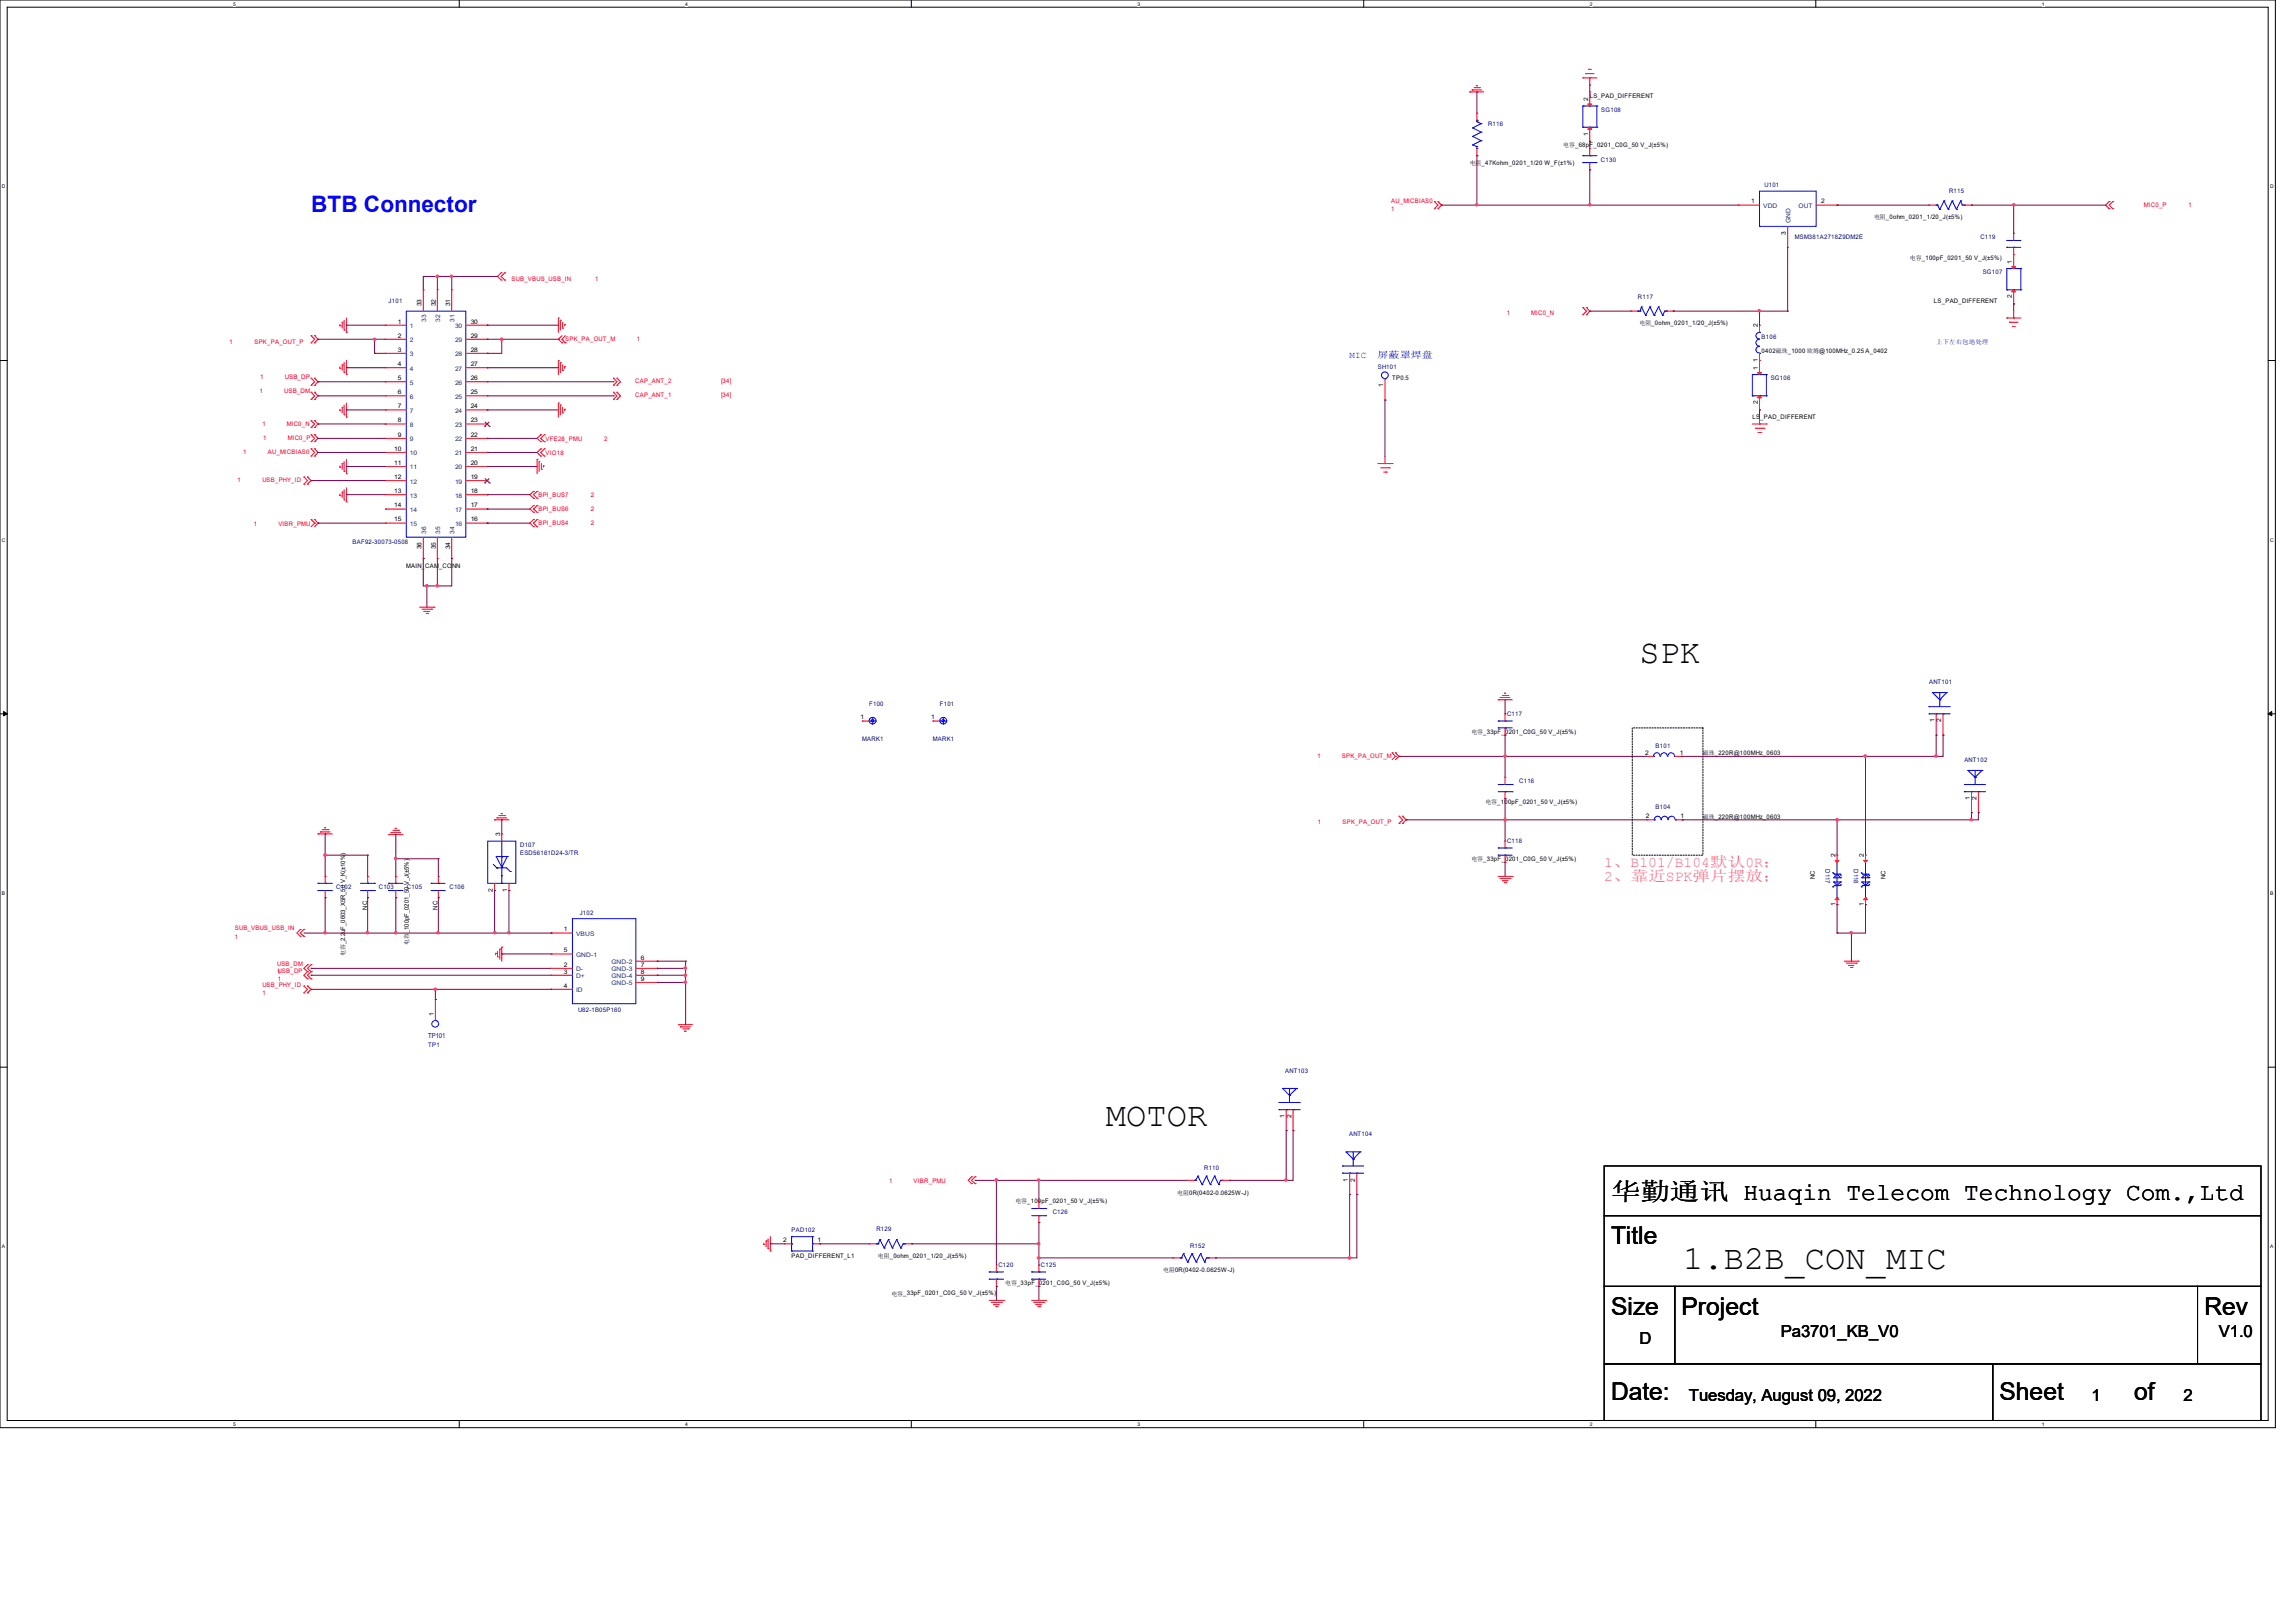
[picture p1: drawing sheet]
<svg xmlns="http://www.w3.org/2000/svg" width="297mm" height="210mm" viewBox="0 0 297 210" stroke-linecap="round" stroke-linejoin="round" font-family="sans-serif">
<defs><g id="words">
<g font-size="4.4">
<text x="212.2" y="85.8">SPK</text>
<text x="143.1" y="145.7">MOTOR</text>
<text x="217.8" y="164.3">1.B2B_CON_MIC</text>
</g>
<g font-size="3.2">
<text x="208.5" y="155.2">华勤通讯 Huaqin Telecom Technology Com.,Ltd</text>
<text x="208.5" y="161">Title</text>
<text x="208.5" y="170.2">Size</text>
<text x="217.6" y="170.2">Project</text>
<text x="285.3" y="170.2">Rev</text>
<text x="208.5" y="181.1">Date:</text>
<text x="258.8" y="181.1">Sheet</text>
<text x="276.2" y="181.1">of</text>
</g>
<text font-size="2.9" fill="#00f" x="40.3" y="27.4">BTB Connector</text>
<g font-size="2.2">
<text x="212.2" y="173.9">D</text>
<text x="230.5" y="173">Pa3701_KB_V0</text>
<text x="287.1" y="173">V1.0</text>
<text x="218.6" y="181.2">Tuesday, August 09, 2022</text>
<text x="270.7" y="181.2">1</text>
<text x="282.6" y="181.2">2</text>
</g>
<g font-size="1.9" fill="#f0f">
<text x="207.6" y="112.1">1、B101/B104默认0R；</text>
<text x="207.6" y="114">2、靠近SPK弹片摆放；</text>
</g>
<g font-size="1.2" fill="#00f">
<text x="174.7" y="46.4">MIC</text>
<text x="178.3" y="46.4">屏蔽罩焊盘</text>
</g>
<text font-size=".9" fill="#000080" x="55.4" y="134.3">TP101</text>
<g font-size=".8" fill="#000080">
<text x="192.6" y="16.3">R116</text>
<text x="207.2" y="14.5">SG108</text>
<text x="207.2" y="20.9">C130</text>
<text x="228.4" y="24.2">U101</text>
<text x="252.2" y="24.9">R115</text>
<text x="232.3" y="30.9">MSM381A2718Z9DM2E</text>
<text x="256.3" y="30.9">C119</text>
<text x="256.6" y="35.5">SG107</text>
<text x="50.3" y="39.2">J101</text>
<text x="212" y="38.6">R117</text>
<text x="178.3" y="47.8">SH101</text>
<text x="228" y="43.9">B106</text>
<text x="229.2" y="49.2">SG106</text>
<text x="45.6" y="70.4">BAF92-30073-0508</text>
<text x="249.7" y="88.6">ANT101</text>
<text x="111.6" y="95.9">MARK1</text>
<text x="112.5" y="91.3">F100</text>
<text x="120.7" y="95.9">MARK1</text>
<text x="121.6" y="91.3">F101</text>
<text x="195" y="92.7">C117</text>
<text x="196.6" y="101.3">C116</text>
<text x="214.3" y="96.8">B101</text>
<text x="254.2" y="98.6">ANT102</text>
<text x="214.3" y="104.6">B104</text>
<text x="67.3" y="109.6">D107</text>
<text x="67.3" y="110.7">ESD56161D24-3/TR</text>
<text x="195" y="109.1">C118</text>
<text x="236.3" y="112.5" transform="rotate(90 236.3 112.5)">D117</text>
<text x="239.9" y="112.5" transform="rotate(90 239.9 112.5)">D118</text>
<text x="43.5" y="115.1">C102</text>
<text x="49" y="115.1">C103</text>
<text x="52.7" y="115.1">C105</text>
<text x="58.2" y="115.1">C106</text>
<text x="75" y="118.4">J102</text>
<text x="74.8" y="131">U82-1B05P160</text>
<text x="55.4" y="135.5">TP1</text>
<text x="166.3" y="138.8">ANT103</text>
<text x="174.6" y="147.1">ANT104</text>
<text x="155.8" y="151.4">R110</text>
<text x="102.5" y="159.4">PAD102</text>
<text x="113.4" y="159.3">R129</text>
<text x="136.2" y="157.1">C126</text>
<text x="154" y="161.5">R152</text>
<text x="129.2" y="164">C120</text>
<text x="134.7" y="164">C125</text>
</g>
<g font-size=".8">
<text x="205.5" y="17.6" transform="rotate(-90 205.5 17.6)">1</text>
<text x="205.5" y="13.1" transform="rotate(-90 205.5 13.1)">2</text>
<text x="205.8" y="12.7">LS_PAD_DIFFERENT</text>
<text x="190.2" y="21.3">电阻_47Kohm_0201_1/20 W_F(±1%)</text>
<text x="202.3" y="19">电容_68pF_0201_C0G_50 V_J(±5%)</text>
<text x="226.6" y="26.3">1</text>
<text x="235.7" y="26.3">2</text>
<text x="242.5" y="28.3">电阻_0ohm_0201_1/20_J(±5%)</text>
<text x="231.1" y="30.4" transform="rotate(-90 231.1 30.4)">3</text>
<text x="247.2" y="33.7">电容_100pF_0201_50 V_J(±5%)</text>
<text x="260.4" y="34.1" transform="rotate(-90 260.4 34.1)">1</text>
<text x="51.5" y="41.9">1</text>
<text x="54.6" y="39.6" transform="rotate(-90 54.6 39.6)">33</text>
<text x="56.4" y="39.6" transform="rotate(-90 56.4 39.6)">32</text>
<text x="58.2" y="39.6" transform="rotate(-90 58.2 39.6)">31</text>
<text x="60.9" y="41.9">30</text>
<text x="250.3" y="39.2">LS_PAD_DIFFERENT</text>
<text x="260.4" y="38.6" transform="rotate(-90 260.4 38.6)">2</text>
<text x="51.5" y="43.7">2</text>
<text x="51.5" y="45.5">3</text>
<text x="51.5" y="47.4">4</text>
<text x="60.9" y="45.5">28</text>
<text x="60.9" y="47.4">27</text>
<text x="60.9" y="43.7">29</text>
<text x="212.2" y="42">电阻_0ohm_0201_1/20_J(±5%)</text>
<text x="227.5" y="47.8" transform="rotate(-90 227.5 47.8)">1</text>
<text x="227.5" y="46.8" transform="rotate(-90 227.5 46.8)">1</text>
<text x="227.5" y="42.4" transform="rotate(-90 227.5 42.4)">2</text>
<text x="228" y="45.7">0402磁珠_1000 欧姆@100MHz_0.25 A_0402</text>
<text x="51.5" y="49.2">5</text>
<text x="51.5" y="51">6</text>
<text x="51.5" y="52.8">7</text>
<text x="60.9" y="51">25</text>
<text x="60.9" y="49.2">26</text>
<text x="60.9" y="52.8">24</text>
<text x="179" y="50.1" transform="rotate(-90 179 50.1)">1</text>
<text x="180.2" y="49.2">TP0.5</text>
<text x="227.5" y="52.3" transform="rotate(-90 227.5 52.3)">2</text>
<text x="51" y="58.3">10</text>
<text x="51.5" y="54.7">8</text>
<text x="51.5" y="56.5">9</text>
<text x="60.9" y="58.3">21</text>
<text x="60.9" y="56.5">22</text>
<text x="60.9" y="54.7">23</text>
<text x="226.8" y="54.3">LS_PAD_DIFFERENT</text>
<text x="51" y="60.2">11</text>
<text x="51" y="62">12</text>
<text x="51" y="63.8">13</text>
<text x="51" y="65.7">14</text>
<text x="60.9" y="65.7">17</text>
<text x="60.9" y="63.8">18</text>
<text x="60.9" y="62">19</text>
<text x="60.9" y="60.2">20</text>
<text x="51" y="67.5">15</text>
<text x="54.6" y="71.1" transform="rotate(-90 54.6 71.1)">36</text>
<text x="56.4" y="71.1" transform="rotate(-90 56.4 71.1)">35</text>
<text x="58.2" y="71.1" transform="rotate(-90 58.2 71.1)">34</text>
<text x="60.9" y="67.5">16</text>
<text x="52.6" y="73.5">MAIN_CAM_CONN</text>
<text x="111.4" y="93.1">1</text>
<text x="120.5" y="93.1">1</text>
<text x="190.4" y="95">电容_33pF_0201_C0G_50 V_J(±5%)</text>
<text x="250.4" y="93.5" transform="rotate(-90 250.4 93.5)">1</text>
<text x="251.2" y="93.5" transform="rotate(-90 251.2 93.5)">2</text>
<text x="212.9" y="97.7">2</text>
<text x="217.4" y="97.7">1</text>
<text x="220.4" y="97.7">磁珠_220R@100MHz_0603</text>
<text x="192.2" y="104.1">电容_100pF_0201_50 V_J(±5%)</text>
<text x="213" y="105.9">2</text>
<text x="217.5" y="105.9">1</text>
<text x="220.4" y="105.9">磁珠_220R@100MHz_0603</text>
<text x="254.9" y="103.5" transform="rotate(-90 254.9 103.5)">1</text>
<text x="255.8" y="103.5" transform="rotate(-90 255.8 103.5)">2</text>
<text x="64.7" y="108.2" transform="rotate(-90 64.7 108.2)">3</text>
<text x="190.4" y="111.4">电容_33pF_0201_C0G_50 V_J(±5%)</text>
<text x="234.9" y="113.8" transform="rotate(-90 234.9 113.8)">NC</text>
<text x="237.5" y="111" transform="rotate(-90 237.5 111)">2</text>
<text x="241.2" y="111" transform="rotate(-90 241.2 111)">2</text>
<text x="244" y="113.8" transform="rotate(-90 244 113.8)">NC</text>
<text x="47.5" y="117.7" transform="rotate(-90 47.5 117.7)">NC</text>
<text x="56.6" y="117.7" transform="rotate(-90 56.6 117.7)">NC</text>
<text x="63.8" y="115.4" transform="rotate(-90 63.8 115.4)">2</text>
<text x="65.7" y="115.4" transform="rotate(-90 65.7 115.4)">1</text>
<text x="237.5" y="117.3" transform="rotate(-90 237.5 117.3)">1</text>
<text x="241.2" y="117.3" transform="rotate(-90 241.2 117.3)">1</text>
<text x="44.7" y="123.7" transform="rotate(-90 44.7 123.7)">电容_2.2uF_0603_X5R_50 V_K(±10%)</text>
<text x="52.9" y="122.3" transform="rotate(-90 52.9 122.3)">电容_100pF_0201_50 V_J(±5%)</text>
<text x="73" y="120.5">1</text>
<text x="73" y="125.1">2</text>
<text x="73" y="126">3</text>
<text x="73" y="123.2">5</text>
<text x="82.9" y="124.2">6</text>
<text x="82.9" y="125.1">7</text>
<text x="82.9" y="126">8</text>
<text x="56.1" y="131.4" transform="rotate(-90 56.1 131.4)">1</text>
<text x="73" y="127.8">4</text>
<text x="82.9" y="126.9">9</text>
<text x="166.2" y="144.7" transform="rotate(-90 166.2 144.7)">1</text>
<text x="167.1" y="144.7" transform="rotate(-90 167.1 144.7)">2</text>
<text x="131.4" y="155.7">电容_100pF_0201_50 V_J(±5%)</text>
<text x="152.4" y="154.6">电阻0R(0402-0.0625W-J)</text>
<text x="174.4" y="152.9" transform="rotate(-90 174.4 152.9)">1</text>
<text x="175.4" y="152.9" transform="rotate(-90 175.4 152.9)">2</text>
<text x="101.3" y="160.7">2</text>
<text x="105.8" y="160.7">1</text>
<text x="102.5" y="162.7">PAD_DIFFERENT_L1</text>
<text x="113.6" y="162.7">电阻_0ohm_0201_1/20_J(±5%)</text>
<text x="115.4" y="167.6">电容_33pF_0201_C0G_50 V_J(±5%)</text>
<text x="130.1" y="166.3">电容_33pF_0201_C0G_50 V_J(±5%)</text>
<text x="150.5" y="164.6">电阻0R(0402-0.0625W-J)</text>
</g>
<g font-size=".8" fill="#f00">
<text x="180.1" y="26.2">AU_MICBIAS0</text>
<text x="180.1" y="27.3">1</text>
<text x="277.5" y="26.8">MIC0_P</text>
<text x="283.2" y="26.8">1</text>
<text x="66.2" y="36.4">SUB_VBUS_USB_IN</text>
<text x="77" y="36.4">1</text>
<text x="195" y="40.7">1</text>
<text x="198.2" y="40.7">MIC0_N</text>
<text x="29.7" y="44.5">1</text>
<text x="32.9" y="44.5">SPK_PA_OUT_P</text>
<text x="73.2" y="44.1">SPK_PA_OUT_M</text>
<text x="82.4" y="44.1">1</text>
<text x="33.6" y="50.9">1</text>
<text x="33.7" y="49.1">1</text>
<text x="36.8" y="50.9">USB_DM</text>
<text x="36.9" y="49.1">USB_DP</text>
<text x="82.2" y="49.5">CAP_ANT_2</text>
<text x="82.2" y="51.3">CAP_ANT_1</text>
<text x="93.3" y="49.5">[34]</text>
<text x="93.3" y="51.3">[34]</text>
<text x="31.5" y="58.8">1</text>
<text x="34" y="55.1">1</text>
<text x="34" y="56.9">1</text>
<text x="34.7" y="58.8">AU_MICBIAS0</text>
<text x="37.1" y="55.1">MIC0_N</text>
<text x="37.3" y="56.9">MIC0_P</text>
<text x="70.6" y="57">VFE28_PMU</text>
<text x="70.6" y="58.8">VIO18</text>
<text x="78.2" y="57">2</text>
<text x="30.7" y="62.4">1</text>
<text x="34" y="62.4">USB_PHY_ID</text>
<text x="69.7" y="64.3">BPI_BUS7</text>
<text x="76.5" y="64.3">2</text>
<text x="32.9" y="68.1">1</text>
<text x="36" y="68.1">VIBR_PMU</text>
<text x="69.7" y="68">BPI_BUS4</text>
<text x="69.7" y="66.2">BPI_BUS6</text>
<text x="76.5" y="68">2</text>
<text x="76.5" y="66.2">2</text>
<text x="170.5" y="98.1">1</text>
<text x="173.7" y="98.1">SPK_PA_OUT_M</text>
<text x="170.6" y="106.7">1</text>
<text x="173.7" y="106.7">SPK_PA_OUT_P</text>
<text x="30.4" y="120.4">SUB_VBUS_USB_IN</text>
<text x="30.4" y="121.5">1</text>
<text x="35.9" y="125">USB_DM</text>
<text x="35.9" y="125.9">USB_DP</text>
<text x="34" y="127.7">USB_PHY_ID</text>
<text x="34" y="128.8">1</text>
<text x="35.9" y="126.1">1</text>
<text x="35.9" y="127">1</text>
<text x="115.1" y="153.1">1</text>
<text x="118.2" y="153.1">VIBR_PMU</text>
</g>
<g font-size=".8" fill="#004080">
<text x="228.2" y="26.9">VDD</text>
<text x="231.7" y="28.8" transform="rotate(-90 231.7 28.8)">GND</text>
<text x="232.8" y="26.9">OUT</text>
<text x="55.2" y="41.7" transform="rotate(-90 55.2 41.7)">33</text>
<text x="57" y="41.7" transform="rotate(-90 57 41.7)">32</text>
<text x="58.8" y="41.7" transform="rotate(-90 58.8 41.7)">31</text>
<text x="53" y="42.5">1</text>
<text x="53" y="44.3">2</text>
<text x="53" y="46.1">3</text>
<text x="53" y="48">4</text>
<text x="58.9" y="46.1">28</text>
<text x="58.9" y="48">27</text>
<text x="58.9" y="44.3">29</text>
<text x="58.9" y="42.5">30</text>
<text x="53" y="49.8">5</text>
<text x="53" y="51.6">6</text>
<text x="53" y="53.4">7</text>
<text x="58.9" y="51.6">25</text>
<text x="58.9" y="49.8">26</text>
<text x="58.9" y="53.4">24</text>
<text x="53" y="55.2">8</text>
<text x="53" y="57.1">9</text>
<text x="53" y="58.9">10</text>
<text x="58.9" y="58.9">21</text>
<text x="58.9" y="57.1">22</text>
<text x="58.9" y="55.2">23</text>
<text x="53" y="60.7">11</text>
<text x="53" y="62.6">12</text>
<text x="53" y="64.4">13</text>
<text x="58.9" y="64.4">18</text>
<text x="58.9" y="62.6">19</text>
<text x="58.9" y="60.7">20</text>
<text x="53" y="66.2">14</text>
<text x="53" y="68.1">15</text>
<text x="55.2" y="69" transform="rotate(-90 55.2 69)">36</text>
<text x="57" y="69" transform="rotate(-90 57 69)">35</text>
<text x="58.8" y="69" transform="rotate(-90 58.8 69)">34</text>
<text x="58.9" y="68.1">16</text>
<text x="58.9" y="66.2">17</text>
<text x="74.6" y="121.1">VBUS</text>
<text x="74.6" y="125.7">D-</text>
<text x="74.6" y="123.8">GND-1</text>
<text x="79.1" y="124.8">GND-2</text>
<text x="79.1" y="125.7">GND-3</text>
<text x="74.6" y="126.6">D+</text>
<text x="74.6" y="128.4">ID</text>
<text x="79.1" y="126.6">GND-4</text>
<text x="79.1" y="127.5">GND-5</text>
</g>
<text font-size=".8" fill="#00f" x="250.6" y="44.6">上下左右包地处理</text>
<g font-size=".6">
<text x="30.2" y=".7">5</text>
<text x="88.7" y=".7">4</text>
<text x="147.2" y=".7">3</text>
<text x="205.7" y=".7">2</text>
<text x="264.2" y=".7">1</text>
<text x=".3" y="24.4">D</text>
<text x="293.8" y="24.4">D</text>
<text x=".3" y="70.1">C</text>
<text x="293.8" y="70.1">C</text>
<text x=".3" y="115.8">B</text>
<text x="293.8" y="115.8">B</text>
<text x=".3" y="161.5">A</text>
<text x="293.8" y="161.5">A</text>
<text x="30.2" y="184.5">5</text>
<text x="88.7" y="184.5">4</text>
<text x="147.2" y="184.5">3</text>
<text x="205.7" y="184.5">2</text>
<text x="264.2" y="184.5">1</text>
</g>
</g></defs>
<path d="M0 0h294.5v184.7h-294.5zM.9 .9h292.6v182.9h-292.6z" fill="none" stroke="#000" stroke-width=".13"/>
<g fill="#fff">
<path d="M30.2 .1h.3v.7h-.3z"/>
<path d="M30.2 183.9h.3v.8h-.3z"/>
</g>
<path d="M59.4 0v.9M59.4 183.8v.9" fill="none" stroke="#000" stroke-width=".13"/>
<g fill="#fff">
<path d="M88.7 .1h.3v.7h-.3z"/>
<path d="M88.7 183.9h.3v.8h-.3z"/>
</g>
<path d="M117.9 0v.9M117.9 183.8v.9" fill="none" stroke="#000" stroke-width=".13"/>
<g fill="#fff">
<path d="M147.2 .1h.3v.7h-.3z"/>
<path d="M147.2 183.9h.3v.8h-.3z"/>
</g>
<path d="M176.5 0v.9M176.5 183.8v.9" fill="none" stroke="#000" stroke-width=".13"/>
<g fill="#fff">
<path d="M205.7 .1h.4v.7h-.4z"/>
<path d="M205.7 183.9h.4v.8h-.4z"/>
</g>
<path d="M235 0v.9M235 183.8v.9" fill="none" stroke="#000" stroke-width=".13"/>
<g fill="#fff">
<path d="M264.2 .1h.4v.7h-.4z"/>
<path d="M264.2 183.9h.4v.8h-.4z"/>
<path d="M.3 23.8h.4v.7h-.4z"/>
<path d="M293.8 23.8h.5v.7h-.5z"/>
<path d="M.3 69.5h.4v.7h-.4z"/>
<path d="M293.8 69.5h.5v.7h-.5z"/>
</g>
<path d="M0 46.7h.9M293.5 46.7h1" fill="none" stroke="#000" stroke-width=".13"/>
<g fill="#fff">
<path d="M.3 115.2h.4v.8h-.4z"/>
<path d="M293.8 115.2h.4v.8h-.4z"/>
</g>
<path d="M0 92.4h.9M293.5 92.4h1" fill="none" stroke="#000" stroke-width=".13"/>
<path d="M.5 92.1l.4 .3-.4 .2zM293.5 92.4l.5-.3v.5z" fill="#000" stroke="#000" stroke-width=".13"/>
<g fill="#fff">
<path d="M.3 161h.3v.7h-.3z"/>
<path d="M293.8 161h.4v.7h-.4z"/>
</g>
<path d="M0 138.1h.9M293.5 138.1h1M207.6 157.3h85v9.2h-85zM207.6 150.9h85v6.4h-85zM207.6 166.5h9.1v10h-9.1zM207.6 176.5h50.3v7.3h-50.3zM216.7 166.5h67.7v10h-67.7zM257.9 176.5h34.7v7.3h-34.7zM284.4 166.5h8.2v10h-8.2z" fill="none" stroke="#000" stroke-width=".13"/>
<path d="M211.2 94.2h9.2v16.5h-9.2z" fill="none" stroke="#000" stroke-width=".13" stroke-dasharray=".2 .2"/>
<g fill="none" stroke="#f00" stroke-width=".13">
<path d="M190.2 11.9h.1M190.2 11.9h1.8M190.5 11.6h.1M190.5 11.6h1.3M190.8 11.3h.7M191.1 11.1h.1M191.1 14.6h.1M191.1 14.6v1M191.1 19.2v1M191.5 11.3h.1M204.9 10.1h.1M204.9 10.1h1.8"/>
<path d="M205.2 9.5h.1M205.2 9.5h1.1M205.6 9h.1M205.6 9h.4M205.7 10.1h.1M205.7 19.2h.1M205.7 18.3h.1M205.7 11.9h.1M205.7 10.1v.9M205.7 11.9v1.8M205.7 16.5v1.8M205.7 19.2v1"/>
<path d="M54.8 37.5h.1M54.8 37.5v2.8M56.6 37.5h.1M56.6 37.5v2.8M58.5 37.5h.1M58.5 37.5v2.8M64.9 36.2h.1M64.9 35.3h.1M64.9 35.3l-.5 .5 .5 .4M65.3 35.3h.1M65.3 36.2h.1M65.3 35.3l-.4 .5 .4 .4"/>
<path d="M185.6 26.1h.1M185.6 27h.1M185.6 26.1l.5 .4-.5 .5M186.1 27h.1M186.1 26.1h.1M186.1 26.1l.5 .4-.5 .5M191.1 20.2h.1M204.9 39.8h.1M204.9 39.8l.4 .5-.4 .4M205.3 39.8h.1M205.3 39.8l.4 .5-.4 .4M205.7 22h.1"/>
<path d="M205.7 21v1M225 26.5h.1M225 26.5h2.7M231.4 32h.1M231.4 29.3v2.7M235 26.5h2.7M237.7 26.5h.1M249.6 26.5h.1M249.6 26.5h1M254.2 26.5h.9M255.1 26.5h.1M260.6 32.9h.1"/>
<path d="M260.6 30.2h.1M260.6 39.3h.1M260.6 30.2v.9M260.6 32v2.8M260.6 37.5v1.8M273 27h.1M273 26.1h.1M273 26.1l-.5 .4 .5 .5M273.4 26.1h.1M273.4 27h.1M273.4 26.1l-.4 .4 .4 .5M40.3 43.4h.1"/>
<path d="M40.3 44.4h.1M40.3 51.7h.1M40.3 50.8h.1M40.3 49.9h.1M40.3 48.9h.1M40.3 58.1h.1M40.3 59h.1M40.3 56.3h.1M40.3 57.1h.1M40.3 54.4h.1M40.3 55.3h.1M40.3 43.4l.4 .5-.4 .5"/>
<path d="M40.3 50.8l.4 .4-.4 .5M40.3 48.9l.4 .5-.4 .5M40.3 58.1l.4 .4-.4 .5M40.3 56.3l.4 .4-.4 .4M40.3 54.4l.4 .5-.4 .4M40.7 44.4h.1M40.7 43.4h.1M40.7 50.8h.1M40.7 51.7h.1M40.7 48.9h.1M40.7 49.9h.1M40.7 59h.1"/>
<path d="M40.7 58.1h.1M40.7 57.1h.1M40.7 56.3h.1M40.7 55.3h.1M40.7 54.4h.1M40.7 43.4l.4 .5-.4 .5M40.7 50.8l.4 .4-.4 .5M40.7 48.9l.4 .5-.4 .5M40.7 58.1l.4 .4-.4 .5M40.7 56.3l.4 .4-.4 .4M40.7 54.4l.4 .5-.4 .4M44 42.2h.1"/>
<path d="M44 47.7h.1M44 53.1h.1M44 42v.2M44 47.5v.2M44 53v.1M44.3 60h.1M44.3 41.7h.1M44.3 47.2h.1M44.3 52.7h.1M44.3 41.7v.8M44.3 47.2v.7M44.3 52.7v.7"/>
<path d="M44.3 60v.7M44.5 42.7h.1M44.5 48.2h.1M44.5 53.7h.1M44.5 41.4v1.3M44.5 46.9v1.3M44.5 52.4v1.3M44.5 59.7v1.3M44.8 43h.1M44.8 48.5h.1M44.8 54h.1M44.8 41.1v1.9"/>
<path d="M44.8 46.7v1.8M44.8 52.2v1.8M44.8 59.4v1.9M49.9 42.1h.1M49.9 43.9h.1M49.9 45.7h.1M49.9 47.6h.1M49.9 49.4h.1M49.9 51.2h.1M49.9 53h.1M49.9 54.9h.1M49.9 56.7h.1"/>
<path d="M49.9 58.5h.1M49.9 54.9h2.7M49.9 51.2h2.7M49.9 49.4h2.7M49.9 45.7h2.7M49.9 47.6h2.7M49.9 42.1h2.7M49.9 43.9h2.7M49.9 53h2.7M49.9 56.7h2.7M49.9 58.5h2.7M60.3 54.9h2.7"/>
<path d="M60.3 51.2h2.7M60.3 49.4h2.7M60.3 45.7h2.7M60.3 47.6h2.7M60.3 42.1h2.7M60.3 43.9h2.7M60.3 53h2.7M60.3 56.7h2.7M60.3 58.5h2.7M63 51.2h.1M63 49.4h.1M63 45.7h.1"/>
<path d="M63 47.6h.1M63 58.5h.1M63 56.7h.1M63 54.9h.1M63 53h.1M63 43.9h.1M63 42.1h.1M69.5 59.4h.1M69.5 59.4v1.9M69.8 59.7h.1M69.8 59.7v1.3M70 56.3h.1"/>
<path d="M70 57.1h.1M70 58.1h.1M70 59h.1M70 56.3l-.5 .4 .5 .4M70 58.1l-.5 .4 .5 .5M70.1 60v.7M70.4 57.1h.1M70.4 56.3h.1M70.4 59h.1M70.4 58.1h.1M70.4 56.3l-.4 .4 .4 .4M70.4 58.1l-.4 .4 .4 .5"/>
<path d="M72.3 41.1h.1M72.3 46.7h.1M72.3 52.2h.1M72.3 43.9h.1M72.3 41.1v1.9M72.3 46.7v1.8M72.3 52.2v1.8M72.3 43.9l.4 .5M72.5 41.4h.1M72.5 46.9h.1M72.5 52.4h.1M72.5 41.4v1.3"/>
<path d="M72.5 46.9v1.3M72.5 52.4v1.3M72.7 43.9h.1M72.7 44.4h.1M72.7 43.9l.5 .5M72.7 43.4l-.4 .5M72.8 42.5h.1M72.8 47.9h.1M72.8 53.4h.1M72.8 41.7v.8M72.8 47.2v.7M72.8 52.7v.7"/>
<path d="M73.1 42h.1M73.1 47.5h.1M73.1 53h.1M73.1 42v.2M73.1 47.5v.2M73.1 53v.1M73.2 44.4h.1M73.2 43.4l-.5 .5M79.4 48.9h.1M79.4 49.9h.1M79.4 50.8h.1M79.4 51.7h.1"/>
<path d="M79.4 48.9l.4 .5-.4 .5M79.4 50.8l.4 .4-.4 .5M79.8 48.9h.1M79.8 49.9h.1M79.8 50.8h.1M79.8 51.7h.1M79.8 48.9l.5 .5-.5 .5M79.8 50.8l.5 .4-.5 .5M178.3 60h1.9M179.2 60h.1M179.2 51.8h.1M179.2 49v2.8"/>
<path d="M179.2 59.1v.9M180.2 60h.1M204.9 40.7h.1M205.3 40.7h.1M211.1 40.3h.1M211.1 40.3h.9M215.6 40.3h.9M216.5 40.3h.1M226.8 54.9h1.8M227.2 55.4h1.1M227.5 56h.4M227.7 54.9h.1"/>
<path d="M227.7 46.7h.1M227.7 42.1h.1M227.7 53h.1M227.7 42.1v.9M227.7 45.7v2.8M227.7 51.2v1.8M227.7 54v.9M227.9 56h.1M228.3 55.4h.1M228.6 54.9h.1M259.7 41.1h.1M259.7 41.1h1.8"/>
<path d="M260.1 41.7h.1M260.1 41.7h1.1M260.4 42.2h.1M260.4 42.2h.4M260.6 41.1h.1M260.6 40.3v.8M39.3 61.7h.1M39.3 62.7h.1M39.3 61.7l.5 .5-.5 .5M39.8 62.7h.1M39.8 61.7h.1M39.8 61.7l.5 .5-.5 .5"/>
<path d="M40.3 67.2h.1M40.3 67.2l.4 .5M40.7 67.7h.1M40.7 67.2h.1M40.7 67.7l-.4 .5M40.7 67.2l.4 .5M41.1 67.7h.1M41.1 67.7l-.4 .5M44 60.5h.1M44 64.1h.1M44 60.3v.2M44 63.9v.2"/>
<path d="M44.3 63.7h.1M44.3 63.7v.7M44.5 61h.1M44.5 64.7h.1M44.5 63.4v1.3M44.8 61.3h.1M44.8 64.9h.1M44.8 63.1v1.8M49.9 60.4h.1M49.9 62.2h.1M49.9 64h.1M49.9 65.9h.1"/>
<path d="M49.9 67.7h.1M49.9 60.4h2.7M49.9 62.2h2.7M49.9 64h2.7M49.9 65.9h2.7M49.9 67.7h2.7M54.3 78.6h1.9M54.6 78.8h1.3M54.8 72.3h.1M54.8 69.5v2.8M54.9 79.1h.1M54.9 79.1h.7"/>
<path d="M55.2 79.4h.1M55.3 79.4h.1M55.9 78.8h.1M56.2 78.6h.1M56.6 72.3h.1M56.6 69.5v2.8M58.5 72.3h.1M58.5 69.5v2.8M60.3 60.4h2.7M60.3 62.2h2.7M60.3 64h2.7M60.3 65.9h2.7"/>
<path d="M60.3 67.7h2.7M63 67.7h.1M63 65.9h.1M63 64h.1M63 62.2h.1M63 60.4h.1M69 67.2h.1M69 68.2h.1M69 65.4h.1M69 66.3h.1M69 63.6h.1M69 64.5h.1"/>
<path d="M69 67.2l-.4 .5 .4 .5M69 65.4l-.4 .5 .4 .4M69 63.6l-.4 .4 .4 .5M69.5 68.2h.1M69.5 67.2h.1M69.5 66.3h.1M69.5 65.4h.1M69.5 64.5h.1M69.5 63.6h.1M69.5 67.2l-.5 .5 .5 .5M69.5 65.4l-.5 .5 .5 .4M69.5 63.6l-.5 .4 .5 .5"/>
<path d="M70.1 60.7h.1M70.3 60.3h.1M70.3 60.3v.2M178.7 60.5h1.1M179.1 61.1h.3M179.4 61.1h.1M179.8 60.5h.1M111.6 93.3h.1M111.6 93.3h.9M120.7 93.3h.1M120.7 93.3h.9M180.2 97.4h.1"/>
<path d="M180.2 97.4l.4 .5M180.6 97.9h.1M180.6 97.4h.1M180.6 97.9l-.4 .4M180.6 97.4l.5 .5M181.1 97.9h.1M181.1 97.9l-.5 .4M193.9 90.6h.1M193.9 90.6h1.8M194.1 90.3h.1M194.1 90.3h1.3M194.4 90h.8"/>
<path d="M194.7 89.7h.1M194.7 89.7h.2M194.8 92.4h.1M194.8 95.1h.1M194.8 92.4v.9M194.8 94.2v.9M195.2 90h.1M213.1 97.9h.1M213.1 97.9h.9M216.7 97.9h.9M217.6 97.9h.1M250.6 95.1h.1"/>
<path d="M250.6 92.4v2.7M251.5 95.1h.1M251.5 92.4v2.7M41.1 107.9h.1M41.1 107.9h1.9M41.4 107.7h.1M41.4 107.7h1.3M41.7 107.4h.8M42 107.1h.1M42 107.1h.2M42.1 113.4h.1M42.1 116.2h.1"/>
<path d="M42.1 113.4v.9M42.1 115.2v1M42.5 107.4h.1M47.6 116.2h.1M47.6 113.4h.1M47.6 113.4v.9M47.6 115.2v1M50.3 108h.1M50.3 108h1.9M50.6 107.7h.1M50.6 107.7h1.3M50.8 107.4h.8"/>
<path d="M51.1 107.2h.1M51.1 107.2h.2M51.2 113.4h.1M51.2 116.2h.1M51.2 113.4v.9M51.2 115.2v1M51.6 107.4h.1M56.7 113.4h.1M56.7 116.2h.1M56.7 113.4v.9M56.7 115.2v1M64 106.1h.1"/>
<path d="M64 115.2h.1M64 106.1h1.9M64 114.3v.9M64.3 105.8h.1M64.3 105.8h1.3M64.6 105.5h.7M64.9 105.3h.1M64.9 107.9h.1M64.9 107.9v.9M65.3 105.5h.1M65.9 115.2h.1M65.9 114.3v.9"/>
<path d="M181.1 105.6h.1M181.1 106.6h.1M181.1 105.6l.4 .5-.4 .5M181.5 106.6h.1M181.5 105.6h.1M181.5 105.6l.5 .5-.5 .5M193.9 113.4h1.8M194.1 113.7h1.3M194.4 114h.1M194.4 114h.8M194.7 114.2h.2M194.8 103.3h.1"/>
<path d="M194.8 100.6h.1M194.8 108.8h.1M194.8 111.6h.1M194.8 100.6v.9M194.8 102.4v.9M194.8 108.8v.9M194.8 110.7v.9M194.9 114.2h.1M195.4 113.7h.1M195.7 113.4h.1M213.1 106.1h.1M213.1 106.1h1"/>
<path d="M216.8 106.1h.9M217.7 106.1h.1M237.7 117.1h.1M237.7 110.7h.1M237.7 110.7v.9M237.7 116.2v.9M241.4 117.1h.1M241.4 110.7h.1M241.4 110.7v.9M241.4 116.2v.9M255.1 105.2h.1M255.1 102.4v2.8"/>
<path d="M256 105.2h.1M256 102.4v2.8M38.9 120.3h.1M38.9 121.2h.1M38.9 120.3l-.5 .4 .5 .5M39.3 127.6h.1M39.3 128.5h.1M39.3 120.3h.1M39.3 121.2h.1M39.3 127.6l.5 .4-.5 .5M39.3 120.3l-.4 .4 .4 .5M39.8 128.5h.1"/>
<path d="M39.8 127.6h.1M39.8 126.7h.1M39.8 125.7h.1M39.8 124.8h.1M39.8 127.6l.5 .4-.5 .5M39.8 125.7l-.5 .5 .5 .5M39.8 124.8l-.5 .5 .5 .4M40.3 126.7h.1M40.3 125.7h.1M40.3 124.8h.1M40.3 125.7l-.5 .5 .5 .5M40.3 124.8l-.5 .5 .5 .4"/>
<path d="M56.3 129.3h.1M56.3 129.3v2.7M64.1 123.4h.1M64.1 123.4v.2M64.4 123.8h.1M64.4 123.1v.7M64.7 122.8h.1M64.7 122.8v1.3M64.9 122.6h.1M64.9 122.6v1.8M71.3 120.7h.1M71.3 125.3h.1"/>
<path d="M71.3 126.2h.1M71.3 128h.1M71.3 123.4h.1M71.3 120.7h2.8M71.3 125.3h2.8M71.3 126.2h2.8M71.3 128h2.8M71.3 123.4h2.8M82.3 124.4h2.7M82.3 125.3h2.7M82.3 126.2h2.7M82.3 127.1h2.7"/>
<path d="M85 124.4h.1M85 125.3h.1M85 126.2h.1M85 127.1h.1M87.8 132.6h.1M87.8 132.6h1.8M88.1 132.9h.1M88.1 132.9h1.3M88.3 133.1h.8M88.6 133.4h.1M88.6 133.4h.2M89.1 133.1h.1"/>
<path d="M238.7 124.4h1.8M238.9 124.6h1.3M239.2 124.9h.1M239.2 124.9h.7M239.5 125.2h.2M239.7 125.2h.1M240.2 124.6h.1M240.5 124.4h.1M125.7 152.3h.1M125.7 153.2h.1M125.7 152.3l-.4 .4 .4 .5M126.2 152.3h.1"/>
<path d="M126.2 153.2h.1M126.2 152.3l-.5 .4 .5 .5M134.5 158.2h.1M134.5 155.4h.1M134.5 155.4v1M134.5 157.3v.9M153.6 152.7h.1M153.6 152.7h1M158.2 152.7h.9M159.1 152.7h.1M166.5 146.3h.1M166.5 143.6v2.7"/>
<path d="M167.3 146.3h.1M167.3 143.6v2.7M174.7 154.6h.1M174.7 151.8v2.8M175.6 154.6h.1M175.6 151.8v2.8M98.8 161h.1M98.8 160.9v.1M99.1 160.6h.1M99.1 160.6v.7M99.4 161.6h.1M99.4 160.3v1.3"/>
<path d="M99.7 161.9h.1M99.7 160v1.9M101.5 161h.1M101.5 161h.9M105.2 161h.9M106.1 161h.1M112.5 161h.1M112.5 161h.9M117.1 161h.9M118 161h.1M128 168.3h1.9M128.3 168.5h1.3"/>
<path d="M128.6 168.8h.1M128.6 168.8h.7M128.9 169.1h.1M128.9 163.7h.1M128.9 166.5h.1M128.9 163.7v.9M128.9 165.5v1M129 169.1h.1M129.6 168.5h.1M129.9 168.3h.1M133.5 168.3h1.8M133.8 168.5h1.3"/>
<path d="M134.1 168.8h.1M134.1 168.8h.7M134.3 169.1h.2M134.5 163.7h.1M134.5 166.5h.1M134.5 163.7v.9M134.5 165.5v1M134.5 169.1h.1M135.1 168.5h.1M135.3 168.3h.1M151.8 162.8h.1M151.8 162.8h.9"/>
<path d="M156.4 162.8h.9M157.3 162.8h.1"/>
</g>
<g fill="none" stroke="#00f" stroke-width=".13">
<path d="M190.6 18.8h.1M190.6 17.7h.1M190.6 16.6h.1M190.6 18.8l.5 .2M190.6 17.7l1.1 .5M190.6 16.6l1.1 .5M191.1 19.2h.1M191.1 15.6h.1M191.1 19h.1M191.1 15.7h.1M191.1 15.6v.1M191.1 19v.2"/>
<path d="M191.1 15.7l.6 .3M191.7 18.2h.1M191.7 17.1h.1M191.7 16h.1M191.7 18.2l-1.1 .6M191.7 17.1l-1.1 .6M191.7 16l-1.1 .6M204.9 13.7h.1M204.9 16.5h.1M204.9 13.7v2.8M204.9 13.7h1.8M204.9 16.5h1.8"/>
<path d="M205.7 13.7h.1M205.7 16.5h.1M206.7 13.7h.1M206.7 16.5h.1M206.7 13.7v2.8M204.9 20.2h.1M204.9 21h.1M204.9 20.2h1.8M204.9 21h1.8M205.7 20.2h.1M205.7 21h.1M212.4 39.7h.1"/>
<path d="M212.4 39.7l-.1 .6M212.4 39.7l.6 1.1M213.5 39.7h.1M213.5 39.7l-.5 1.1M213.5 39.7l.6 1.1M214.6 39.7h.1M214.6 39.7l-.5 1.1M214.6 39.7l.6 1.1M227.7 24.7h7.3v4.6h-7.3zM250.6 26.5h.1M250.7 26.5h.1M250.7 26.5l.3 .6"/>
<path d="M251 27.1h.1M251.6 26h.1M251.6 26l.5 1.1M251.6 26l-.6 1.1M252.1 27.1h.1M252.6 26h.1M252.6 26l.6 1.1M252.6 26l-.5 1.1M253.2 27.1h.1M253.7 26h.1M253.7 26l.3 .5M253.7 26l-.5 1.1"/>
<path d="M254 26.5h.1M254 26.5h.2M254.2 26.5h.1M259.7 32h.1M259.7 31.1h.1M259.7 37.5h.1M259.7 34.8h.1M259.7 32h1.8M259.7 31.1h1.8M259.7 34.8v2.7M259.7 37.5h1.8M259.7 34.8h1.8"/>
<path d="M260.6 32h.1M260.6 31.1h.1M260.6 37.5h.1M260.6 34.8h.1M261.5 37.5h.1M261.5 34.8h.1M261.5 34.8v2.7M52.6 40.3h7.7v29.2h-7.7zM179.2 49h.1M212 40.3h.1M212 40.3h.3M212.3 40.3h.1"/>
<path d="M213 40.8h.1M214.1 40.8h.1M215.2 40.8h.1M215.4 40.3h.1M215.4 40.3h.2M215.4 40.3l-.2 .5M215.6 40.3h.1M226.8 51.2h.1M226.8 48.5h.1M226.8 51.2h1.8M226.8 48.5v2.7M226.8 48.5h1.8"/>
<path d="M227.7 44.8a.43 .43 0 0 0-.5 .5 .43 .43 0 0 0 .5 .4M227.7 43.9a.44 .44 0 0 0-.5 .4 .44 .44 0 0 0 .5 .5M227.7 43a.43 .43 0 0 0-.5 .4 .43 .43 0 0 0 .5 .5M227.7 43h.1M227.7 45.7h.1M227.7 51.2h.1M227.7 48.5h.1M228.6 51.2h.1M228.6 48.5h.1M228.6 48.5v2.7M112.5 93.3h.1M112.5 93.3h.9"/>
<path d="M112.9 92.8h.1M112.9 92.8v.9M121.6 93.3h.1M121.6 93.3h1M122.1 92.8h.1M122.1 92.8v.9M193.9 93.3h.1M193.9 94.2h.1M193.9 93.3h1.8M193.9 94.2h1.8M194.8 93.3h.1M194.8 94.2h.1"/>
<path d="M214 97.9h.1M214.8 97.9a.43 .43 0 0 0-.4-.5 .43 .43 0 0 0-.4 .5M215.8 97.9a.43 .43 0 0 0-.5-.5 .43 .43 0 0 0-.4 .5M216.7 97.9a.43 .43 0 0 0-.4-.5 .43 .43 0 0 0-.4 .5M216.7 97.9h.1M249.6 91.4h.1M249.6 92.4h.1M249.6 91.4h2.8M249.6 92.4h2.8M250.1 89.6h.1M250.1 89.6h1.8M250.1 89.6l.9 1"/>
<path d="M250.6 92.4h.1M251 90.6h.1M251 89.6v1.8M251.5 92.4h.1M251.9 89.6h.1M251.9 89.6l-.9 1M254.7 99.7h.1M254.7 99.7h1.8M254.7 99.7l.9 .9M255.6 99.7v1.8M256.5 99.7h.1M256.5 99.7l-.9 .9"/>
<path d="M41.1 114.3h.1M41.1 115.2h.1M41.1 114.3h1.9M41.1 115.2h1.9M42.1 114.3h.1M42.1 115.2h.1M46.7 114.3h1.8M46.7 115.2h1.8M47.6 115.2h.1M47.6 114.3h.1M48.5 115.2h.1M48.5 114.3h.1"/>
<path d="M50.3 114.3h.1M50.3 115.2h.1M50.3 114.3h1.9M50.3 115.2h1.9M51.2 114.3h.1M51.2 115.2h.1M55.8 114.3h.1M55.8 115.2h.1M55.8 114.3h1.8M55.8 115.2h1.8M56.7 114.3h.1M56.7 115.2h.1"/>
<path d="M63.1 108.8h3.7v5.5h-3.7zM63.8 111.8l.5 .5M64.2 110.8h.1M64.2 110.8l.7 1.4M64.2 110.8h1.5M64.3 112.3h.1M64.3 112.3h1.3l.4 .5M64.9 110.9h.1M64.9 113.3h.1M64.9 112.2h.1M64.9 114.3h.1M64.9 108.8v5.5"/>
<path d="M65.7 110.8h.1M65.7 110.8l-.8 1.4M66 112.8h.1M74.1 118.9h8.2v11h-8.2zM193.9 109.7h.1M193.9 110.7h.1M193.9 101.5h1.8M193.9 102.4h1.8M193.9 109.7h1.8M193.9 110.7h1.8M194.8 102.4h.1M194.8 101.5h.1"/>
<path d="M194.8 109.7h.1M194.8 110.7h.1M195.7 102.4h.1M195.7 101.5h.1M214.1 106.1h.1M215 106.1a.44 .44 0 0 0-.5-.5 .44 .44 0 0 0-.4 .5M215.9 106.1a.43 .43 0 0 0-.5-.5 .43 .43 0 0 0-.4 .5M216.8 106.1a.44 .44 0 0 0-.5-.5 .44 .44 0 0 0-.4 .5M216.8 106.1h.1M237.2 114.8h.1M237.2 112.9h.1M237.2 112.9l.2 .2"/>
<path d="M237.3 114.1h.1M237.3 113.6h.1M237.3 114.1h.9M237.3 114.1l.4 .5M237.3 113.6h.9M237.4 114.6h.1M237.4 113.1h.1M237.4 114.6h.7M237.4 114.6l-.2 .2M237.4 113.1h.7M237.7 116.2h.1M237.7 114.6h.1"/>
<path d="M237.7 113.1h.1M237.7 111.6v4.6M237.7 113.1l-.4 .5M237.7 113.1l.5 .5M238.1 114.6h.1M238.1 113.1h.1M238.1 113.1l.2 .2M238.2 114.1h.1M238.2 113.6h.1M238.2 114.1l-.5 .5M238.3 114.4l-.2 .2M240.9 114.8h.1"/>
<path d="M240.9 112.9h.1M240.9 112.9l.1 .2M241 114.1h.1M241 113.6h.1M241 114.1h.9M241 113.6h.9M241 114.1l.4 .5M241 114.6h.1M241 113.1h.1M241 114.6h.8M241 113.1h.8M241 114.6l-.1 .2"/>
<path d="M241.4 116.2h.1M241.4 114.6h.1M241.4 113.1h.1M241.4 111.6v4.6M241.4 113.1l-.4 .5M241.4 113.1l.5 .5M241.8 114.6h.1M241.8 113.1h.1M241.8 113.1l.2 .2M241.9 114.1h.1M241.9 113.6h.1M241.9 114.1l-.5 .5"/>
<path d="M242 114.4l-.2 .2M254.2 101.5h.1M254.2 102.4h.1M254.2 101.5h2.8M254.2 102.4h2.8M255.1 102.4h.1M255.6 100.6h.1M256 102.4h.1M56.3 132h.1M133.5 157.3h1.8M133.5 156.4h1.8M134.5 157.3h.1"/>
<path d="M134.5 156.4h.1M135.3 157.3h.1M135.3 156.4h.1M154.6 152.7h.1M154.7 152.7h.1M155 152.2h.1M155 152.2l.6 1.1M155 152.2l-.3 .5M155.6 153.3h.1M156.1 152.2h.1M156.1 152.2l.5 1.1M156.1 152.2l-.5 1.1"/>
<path d="M156.6 153.3h.1M157.2 152.2h.1M157.2 152.2l.5 1.1M157.2 152.2l-.6 1.1M157.7 153.3h.1M157.9 152.7h.1M157.9 152.7h.3M157.9 152.7l-.2 .6M158.2 152.7h.1M165.5 142.7h.1M165.5 143.6h.1M165.5 142.7h2.8"/>
<path d="M165.5 143.6h2.8M166 140.8h.1M166 140.8h1.8M166 140.8l.9 .9M166.5 143.6h.1M166.9 141.7h.1M166.9 140.8v1.9M167.3 143.6h.1M167.8 140.8h.1M167.8 140.8l-.9 .9M173.7 150.9h.1M173.7 151.8h.1"/>
<path d="M173.7 150.9h2.8M173.7 151.8h2.8M174.2 149.1h.1M174.2 149.1l.9 .9M174.2 149.1h1.8M174.7 151.8h.1M175.1 150h.1M175.1 149.1v1.8M175.6 151.8h.1M176 149.1h.1M176 149.1l-.9 .9M102.4 161h.1"/>
<path d="M102.4 161.9h.1M102.4 160h.1M102.4 160h2.8M102.4 161.9h2.8M102.4 160v1.9M105.2 161h.1M105.2 160h.1M105.2 161.9h.1M105.2 160v1.9M113.4 161h.1M113.4 161h.3M113.7 161h.1"/>
<path d="M113.9 160.4h.1M113.9 160.4l-.2 .6M113.9 160.4l.5 1.1M114.4 161.5h.1M115 160.4h.1M115 160.4l-.6 1.1M115 160.4l.5 1.1M115.5 161.5h.1M116 160.4h.1M116 160.4l-.5 1.1M116 160.4l.6 1.1M116.6 161.5h.1"/>
<path d="M116.9 161h.1M116.9 161h.2M116.9 161l-.3 .5M117.1 161h.1M128 164.6h.1M128 165.5h.1M128 164.6h1.9M128 165.5h1.9M128.9 164.6h.1M128.9 165.5h.1M133.5 164.6h.1M133.5 165.5h.1"/>
<path d="M133.5 164.6h1.8M133.5 165.5h1.8M134.5 164.6h.1M134.5 165.5h.1M152.7 162.8h.1M152.7 162.8h.2M152.9 162.8h.1M153.2 162.2h.1M153.2 162.2l.5 1.1M153.2 162.2l-.3 .6M153.7 163.3h.1M154.3 162.2h.1"/>
<path d="M154.3 162.2l.5 1.1M154.3 162.2l-.6 1.1M154.8 163.3h.1M155.4 162.2h.1M155.4 162.2l.5 1.1M155.4 162.2l-.6 1.1M155.9 163.3h.1M156.1 162.8h.1M156.1 162.8h.3M156.1 162.8l-.2 .5M156.4 162.8h.1"/>
<circle cx="179.2" cy="48.6" r=".43"/>
<circle cx="112.9" cy="93.3" r=".16"/>
<circle cx="112.9" cy="93.3" r=".43"/>
<circle cx="122.1" cy="93.3" r=".16"/>
<circle cx="122.1" cy="93.3" r=".43"/>
<circle cx="56.3" cy="132.5" r=".43"/>
</g>
<g fill="#f00" stroke="#f00" stroke-width=".13">
<path d="M205.7 16.5l.3 .2h-.5z"/>
<path d="M205.5 13.5h.5l-.3 .2z"/>
<path d="M237.5 116.4l.2-.2 .3 .2z"/>
<path d="M237.5 111.3h.5l-.3 .3z"/>
<path d="M260.3 34.5h.6l-.3 .3z"/>
<path d="M260.3 37.8l.3-.3 .3 .3z"/>
<path d="M227.5 48.2h.5l-.3 .3z"/>
<path d="M227.5 51.5l.2-.3 .3 .3z"/>
<path d="M241.4 116.2l.3 .2h-.5z"/>
<path d="M241.2 111.3h.5l-.3 .3z"/>
</g>
<path d="M62.7 55.2h.1M62.8 54.6l.5 .6M63.3 54.6l-.6 .6M63.3 55.2h.1M62.7 62.5h.1M62.8 61.9l.5 .6M63.3 61.9l-.6 .6M63.3 62.5h.1" fill="none" stroke="#804000" stroke-width=".13"/>
<g fill="none" stroke="#800040" stroke-width=".13">
<path d="M191.1 11.9h.1M191.1 11.9v2.7M205.7 11h.1M205.7 18.3h.1M205.7 11v.9M205.7 18.3v.9M54.8 35.8h.1M54.8 35.8h9.6M54.8 35.8v1.7M56.6 35.8h.1M56.6 35.8v1.7M58.5 35.8h.1"/>
<path d="M58.5 35.8v1.7M186.6 26.5h.1M186.6 26.5h38.4M191.1 26.5h.1M191.1 20.2h.1M191.1 20.2v6.3M205.7 22h.1M205.7 26.5h.1M205.7 22v4.5M231.4 32v8.3M237.7 26.5h.1M237.7 26.5h11.9"/>
<path d="M255.1 26.5h.1M255.1 26.5h17.4M260.6 26.5h.1M260.6 39.3h.1M260.6 26.5v3.7M260.6 39.3v1M41.1 49.4h.1M41.1 51.2h.1M41.1 54.9h.1M41.1 56.7h.1M41.1 58.5h.1M41.1 43.9h.1"/>
<path d="M41.1 49.4h8.8M41.1 51.2h8.8M41.1 54.9h8.8M41.1 56.7h8.8M41.1 58.5h8.8M41.1 43.9h8.8M44.8 42.1h.1M44.8 47.6h.1M44.8 53h.1M44.8 42.1h5.1M44.8 47.6h5.1M44.8 53h5.1"/>
<path d="M48.5 45.7h.1M48.5 43.9h.1M48.5 45.7h1.4M48.5 43.9v1.8M63 43.9h.1M63 45.7h.1M63 47.6h.1M63 42.1h.1M63 53h.1M63 58.5h.1M63 56.7h.1M63 49.4h16.4"/>
<path d="M63 51.2h16.4M63 56.7h6.5M63 58.5h6.5M63 42.1h9.3M63 43.9h9.3M63 47.6h9.3M63 53h9.3M64.9 43.9h.1M64.9 43.9v1.8h-1.9M79.4 49.4h.1M79.4 51.2h.1M179.2 51.8h.1"/>
<path d="M179.2 51.8v7.3M205.7 40.3h.1M205.7 40.3h5.4M216.5 40.3h.1M216.5 40.3h14.9M227.7 40.3h.1M227.7 53h.1M227.7 40.3v1.8M227.7 53v1M231.4 40.3h.1M40.3 62.2h.1M40.3 62.2h9.6"/>
<path d="M41.1 67.7h.1M41.1 67.7h8.8M44.8 60.4h.1M44.8 64h.1M44.8 60.4h5.1M44.8 64h5.1M54.8 72.3h.1M54.8 72.3v3.5h3.7v-3.5M55.2 75.8h.1M55.2 75.8v2.8M56.6 75.8h.1M56.6 72.3v3.5"/>
<path d="M58.5 72.3h.1M63 65.9h.1M63 64h.1M63 67.7h.1M63 60.4h.1M63 60.4h6.5M63 64h5.6M63 67.7h5.6M63 65.9h5.6M181.1 97.9h.1M181.1 97.9h32M194.8 97.9h.1"/>
<path d="M194.8 90.6h.1M194.8 95.1h.1M194.8 90.6v1.8M194.8 95.1v5.5M217.6 97.9h.1M241.4 97.9h.1M241.4 97.9v12.8M250.6 95.1h.1M250.6 97.9h.1M250.6 95.1v2.8M251.5 95.1h.1M251.5 95.1v2.8h-33.9"/>
<path d="M42.1 116.2h.1M42.1 110.7h.1M42.1 107.9h.1M42.1 107.9v5.5M42.1 116.2v4.5M42.1 110.7h5.5M47.6 116.2h.1M47.6 110.7h.1M47.6 110.7v2.7M47.6 116.2v4.5M51.2 116.2h.1M51.2 111.1h.1"/>
<path d="M51.2 108h.1M51.2 108v5.4M51.2 116.2v4.5M51.2 111.1h5.5M56.7 116.2h.1M56.7 111.1h.1M56.7 111.1v2.3M56.7 116.2v4.5M64 115.2h.1M64 115.2v5.5M64.9 106.1h.1M64.9 106.1v1.8"/>
<path d="M65.9 115.2h.1M65.9 115.2v5.5M182 106.1h.1M182 106.1h31.1M194.8 103.3h.1M194.8 106.1h.1M194.8 111.6h.1M194.8 103.3v5.5M194.8 111.6v1.8M217.7 106.1h.1M237.7 106.1h.1M237.7 117.1h.1"/>
<path d="M237.7 106.1v4.6M237.7 117.1v3.6M241.4 117.1h.1M241.4 117.1v3.6h-3.7M255.1 105.2h.1M255.1 106.1h.1M255.1 105.2v.9M256 105.2h.1M256 105.2v.9h-38.3M39.3 120.7h32M40.3 126.2h.1M40.3 125.3h.1"/>
<path d="M40.3 125.3h31M40.3 126.2h31M40.3 128h31M42.1 120.7h.1M47.6 120.7h.1M51.2 120.7h.1M56.3 128h.1M56.3 129.3h.1M56.3 128v1.3M64 120.7h.1M64.9 123.4h.1M64.9 123.4h6.4"/>
<path d="M65.9 120.7h.1M71.3 120.7h.1M71.3 128h.1M85 124.4h.1M85 125.3h.1M85 126.2h.1M85 127.1h.1M85 124.4h3.7M85 125.3h3.7M85 126.2h3.7M85 127.1h3.7M88.7 124.4h.1"/>
<path d="M88.7 125.3h.1M88.7 126.2h.1M88.7 127.1h.1M88.7 124.4v8.2M237.7 120.7h.1M239.6 120.7h.1M239.6 120.7v3.7M126.2 152.7h.1M126.2 152.7h27.4M128.9 152.7h.1M128.9 152.7v11M134.5 152.7h.1"/>
<path d="M134.5 158.2h.1M134.5 152.7v2.7M134.5 158.2v5.5M159.1 152.7h.1M166.5 146.3h.1M166.5 152.7h.1M166.5 146.3v6.4M167.3 146.3h.1M167.3 146.3v6.4h-8.2M174.7 154.6h.1M174.7 154.6v8.2M175.6 154.6h.1"/>
<path d="M175.6 154.6v8.2h-18.3M99.7 161h.1M99.7 161h1.8M106.1 161h.1M106.1 161h6.4M118 161h.1M118 161h16.5M128.9 166.5h.1M128.9 166.5v1.8M134.5 161h.1M134.5 162.8h.1M134.5 166.5h.1"/>
<path d="M134.5 166.5v1.8M134.5 162.8h17.3M157.3 162.8h.1M174.7 162.8h.1"/>
</g>
<g fill="#f0f" stroke="#f0f" stroke-width=".13">
<path d="M56.5 35.6h.2v.3h-.2z" fill-rule="evenodd"/>
<path d="M166.3 152.6h.2v.2h-.2z" fill-rule="evenodd"/>
<path d="M134.3 152.6h.2v.2h-.2z" fill-rule="evenodd"/>
<path d="M134.3 160.8h.2v.2h-.2z" fill-rule="evenodd"/>
<path d="M134.3 162.7h.2v.2h-.2z" fill-rule="evenodd"/>
<path d="M241.3 97.7h.2v.2h-.2z" fill-rule="evenodd"/>
<path d="M250.4 97.7h.2v.2h-.2z" fill-rule="evenodd"/>
<path d="M194.7 106h.2v.2h-.2z" fill-rule="evenodd"/>
<path d="M237.6 106h.3v.2h-.3z" fill-rule="evenodd"/>
<path d="M255 106h.2v.2h-.2z" fill-rule="evenodd"/>
<path d="M239.4 120.6h.3v.2h-.3z" fill-rule="evenodd"/>
<path d="M260.5 26.4h.2v.2h-.2z" fill-rule="evenodd"/>
<path d="M227.5 40.1h.3v.2h-.3z" fill-rule="evenodd"/>
<path d="M191 26.4h.2v.2h-.2z" fill-rule="evenodd"/>
<path d="M58.3 35.6h.2v.3h-.2z" fill-rule="evenodd"/>
<path d="M48.4 43.8h.2v.2h-.2z" fill-rule="evenodd"/>
<path d="M194.7 97.7h.2v.2h-.2z" fill-rule="evenodd"/>
<path d="M56.5 75.7h.2v.2h-.2z" fill-rule="evenodd"/>
<path d="M88.6 125.2h.2v.2h-.2z" fill-rule="evenodd"/>
<path d="M88.6 126.1h.2v.2h-.2z" fill-rule="evenodd"/>
<path d="M88.6 127h.2v.2h-.2z" fill-rule="evenodd"/>
<path d="M56.6 120.6h.2v.2h-.2z" fill-rule="evenodd"/>
<path d="M47.4 120.6h.3v.2h-.3z" fill-rule="evenodd"/>
<path d="M205.6 26.4h.3v.2h-.3z" fill-rule="evenodd"/>
<path d="M63.9 120.6h.2v.2h-.2z" fill-rule="evenodd"/>
<path d="M65.7 120.6h.2v.2h-.2z" fill-rule="evenodd"/>
<path d="M56.5 35.6h.2v.3h-.2z" fill-rule="evenodd"/>
<path d="M166.3 152.6h.2v.2h-.2z" fill-rule="evenodd"/>
<path d="M134.3 152.6h.2v.2h-.2z" fill-rule="evenodd"/>
<path d="M134.3 160.8h.2v.2h-.2z" fill-rule="evenodd"/>
<path d="M134.3 162.7h.2v.2h-.2z" fill-rule="evenodd"/>
<path d="M241.3 97.7h.2v.2h-.2z" fill-rule="evenodd"/>
<path d="M250.4 97.7h.2v.2h-.2z" fill-rule="evenodd"/>
<path d="M194.7 106h.2v.2h-.2z" fill-rule="evenodd"/>
<path d="M237.6 106h.3v.2h-.3z" fill-rule="evenodd"/>
<path d="M255 106h.2v.2h-.2z" fill-rule="evenodd"/>
<path d="M239.4 120.6h.3v.2h-.3z" fill-rule="evenodd"/>
<path d="M260.5 26.4h.2v.2h-.2z" fill-rule="evenodd"/>
<path d="M227.5 40.1h.3v.2h-.3z" fill-rule="evenodd"/>
<path d="M191 26.4h.2v.2h-.2z" fill-rule="evenodd"/>
<path d="M58.3 35.6h.2v.3h-.2z" fill-rule="evenodd"/>
<path d="M48.4 43.8h.2v.2h-.2z" fill-rule="evenodd"/>
<path d="M194.7 97.7h.2v.2h-.2z" fill-rule="evenodd"/>
<path d="M56.5 75.7h.2v.2h-.2z" fill-rule="evenodd"/>
<path d="M88.6 125.2h.2v.2h-.2z" fill-rule="evenodd"/>
<path d="M88.6 126.1h.2v.2h-.2z" fill-rule="evenodd"/>
<path d="M88.6 127h.2v.2h-.2z" fill-rule="evenodd"/>
<path d="M56.6 120.6h.2v.2h-.2z" fill-rule="evenodd"/>
<path d="M47.4 120.6h.3v.2h-.3z" fill-rule="evenodd"/>
<path d="M205.6 26.4h.3v.2h-.3z" fill-rule="evenodd"/>
<path d="M63.9 120.6h.2v.2h-.2z" fill-rule="evenodd"/>
<path d="M65.7 120.6h.2v.2h-.2z" fill-rule="evenodd"/>
<circle cx="128.9" cy="152.7" r=".16"/>
<circle cx="174.6" cy="162.8" r=".16"/>
<circle cx="64.9" cy="43.9" r=".16"/>
<circle cx="55.2" cy="75.8" r=".16"/>
<circle cx="56.3" cy="128" r=".16"/>
<circle cx="51.2" cy="120.7" r=".16"/>
<circle cx="42" cy="120.7" r=".16"/>
<circle cx="51.2" cy="111.1" r=".16"/>
<circle cx="42" cy="110.6" r=".16"/>
</g>
<use href="#words"/>
</svg>
